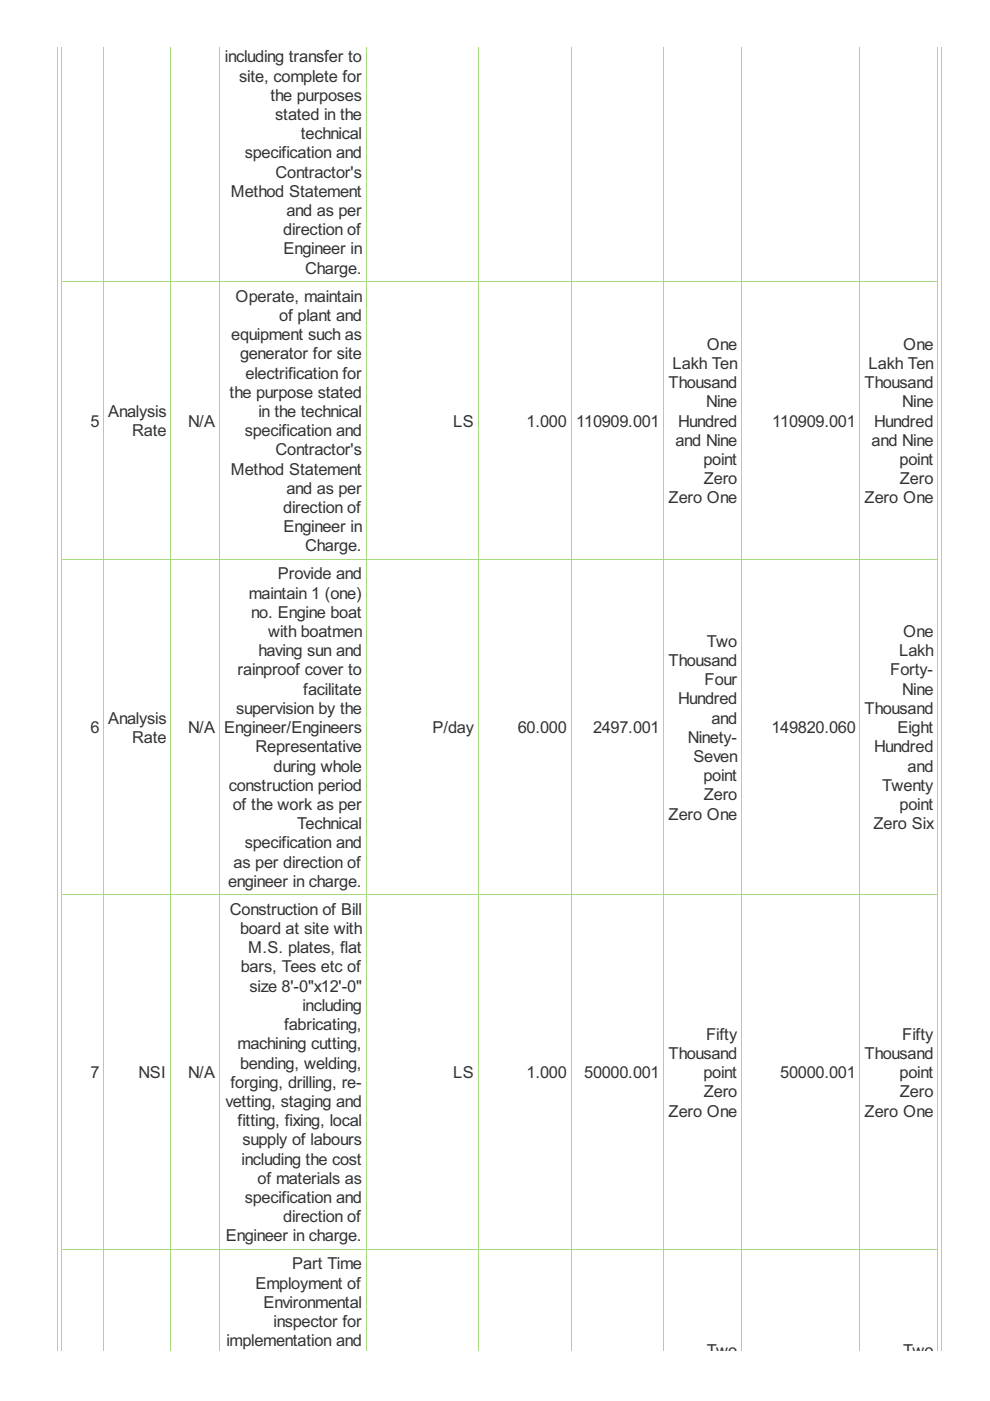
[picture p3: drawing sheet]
<svg xmlns="http://www.w3.org/2000/svg" width="210mm" height="297mm" viewBox="0 0 210 297" stroke-linecap="round" stroke-linejoin="round" font-family="sans-serif">
<defs><g id="words">
<g font-size="3.9" fill="#333">
<text x="47.7" y="13.2">including transfer to</text>
<text x="50.7" y="17.3">site, complete for</text>
<text x="57.3" y="21.4">the purposes</text>
<text x="58.4" y="25.4">stated in the</text>
<text x="63.8" y="29.5">technical</text>
<text x="51.9" y="33.6">specification and</text>
<text x="48.9" y="41.7">Method Statement</text>
<text x="58.4" y="37.7">Contractor's</text>
<text x="60.7" y="45.8">and as per</text>
<text x="60.1" y="49.9">direction of</text>
<text x="60.1" y="53.9">Engineer in</text>
<text x="64.7" y="58">Charge.</text>
<text x="49.9" y="64">Operate, maintain</text>
<text x="59.2" y="68">of plant and</text>
<text x="49" y="72.1">equipment such as</text>
<text x="50.9" y="76.2">generator for site</text>
<text x="149.9" y="74.1">One</text>
<text x="191.5" y="74.1">One</text>
<text x="52.1" y="80.3">electrification for</text>
<text x="141.7" y="82.3">Thousand</text>
<text x="142.6" y="78.2">Lakh Ten</text>
<text x="183.3" y="82.3">Thousand</text>
<text x="184.2" y="78.2">Lakh Ten</text>
<text x="22.9" y="88.4">Analysis</text>
<text x="48.7" y="84.3">the purpose stated</text>
<text x="54.8" y="88.4">in the technical</text>
<text x="149.7" y="86.4">Nine</text>
<text x="191.3" y="86.4">Nine</text>
<text x="19.2" y="90.4">5</text>
<text x="28" y="92.5">Rate</text>
<text x="39.9" y="90.4">N/A</text>
<text x="51.9" y="92.5">specification and</text>
<text x="96.1" y="90.4">LS</text>
<text x="111.6" y="90.4">1.000</text>
<text x="122.2" y="90.4">110909.001</text>
<text x="143.2" y="94.5">and Nine</text>
<text x="143.8" y="90.4">Hundred</text>
<text x="163.7" y="90.4">110909.001</text>
<text x="184.8" y="94.5">and Nine</text>
<text x="185.4" y="90.4">Hundred</text>
<text x="48.9" y="100.6">Method Statement</text>
<text x="58.4" y="96.5">Contractor's</text>
<text x="149.2" y="98.6">point</text>
<text x="190.7" y="98.6">point</text>
<text x="60.7" y="104.7">and as per</text>
<text x="141.7" y="106.7">Zero One</text>
<text x="149.2" y="102.7">Zero</text>
<text x="183.3" y="106.7">Zero One</text>
<text x="190.8" y="102.7">Zero</text>
<text x="60.1" y="108.8">direction of</text>
<text x="60.1" y="112.8">Engineer in</text>
<text x="64.7" y="116.9">Charge.</text>
<text x="58.9" y="122.8">Provide and</text>
<text x="52.8" y="126.9">maintain 1 (one)</text>
<text x="53.3" y="131">no. Engine boat</text>
<text x="56.8" y="135.1">with boatmen</text>
<text x="149.9" y="137.1">Two</text>
<text x="191.5" y="135.1">One</text>
<text x="50.4" y="143.2">rainproof cover to</text>
<text x="54.8" y="139.1">having sun and</text>
<text x="141.7" y="141.2">Thousand</text>
<text x="188.8" y="143.2">Forty-</text>
<text x="190.6" y="139.1">Lakh</text>
<text x="64.3" y="147.3">facilitate</text>
<text x="143.8" y="149.3">Hundred</text>
<text x="149.4" y="145.3">Four</text>
<text x="191.3" y="147.3">Nine</text>
<text x="19.2" y="155.4">6</text>
<text x="22.9" y="153.4">Analysis</text>
<text x="39.9" y="155.4">N/A</text>
<text x="47.6" y="155.4">Engineer/Engineers</text>
<text x="50" y="151.4">supervision by the</text>
<text x="91.7" y="155.4">P/day</text>
<text x="109.8" y="155.4">60.000</text>
<text x="125.7" y="155.4">2497.001</text>
<text x="150.9" y="153.4">and</text>
<text x="163.6" y="155.4">149820.060</text>
<text x="183.3" y="151.4">Thousand</text>
<text x="190.3" y="155.4">Eight</text>
<text x="28" y="157.5">Rate</text>
<text x="54.2" y="159.5">Representative</text>
<text x="145.8" y="157.5">Ninety-</text>
<text x="147" y="161.5">Seven</text>
<text x="185.4" y="159.5">Hundred</text>
<text x="48.5" y="167.7">construction period</text>
<text x="58" y="163.6">during whole</text>
<text x="149.2" y="165.6">point</text>
<text x="187.1" y="167.7">Twenty</text>
<text x="192.4" y="163.6">and</text>
<text x="49.4" y="171.7">of the work as per</text>
<text x="141.7" y="173.8">Zero One</text>
<text x="149.2" y="169.7">Zero</text>
<text x="190.7" y="171.7">point</text>
<text x="51.9" y="179.9">specification and</text>
<text x="63" y="175.8">Technical</text>
<text x="185.2" y="175.8">Zero Six</text>
<text x="49.5" y="183.9">as per direction of</text>
<text x="48.3" y="188">engineer in charge.</text>
<text x="48.7" y="194">Construction of Bill</text>
<text x="50.9" y="198">board at site with</text>
<text x="52.6" y="202.1">M.S. plates, flat</text>
<text x="51.1" y="206.2">bars, Tees etc of</text>
<text x="52.9" y="210.3">size 8'-0&quot;x12'-0&quot;</text>
<text x="64.1" y="214.3">including</text>
<text x="60.2" y="218.4">fabricating,</text>
<text x="149.7" y="220.4">Fifty</text>
<text x="191.3" y="220.4">Fifty</text>
<text x="50.4" y="222.5">machining cutting,</text>
<text x="50.9" y="226.5">bending, welding,</text>
<text x="141.7" y="224.5">Thousand</text>
<text x="183.3" y="224.5">Thousand</text>
<text x="19.2" y="228.6">7</text>
<text x="29.4" y="228.6">NSI</text>
<text x="39.9" y="228.6">N/A</text>
<text x="48.9" y="230.6">forging, drilling, re-</text>
<text x="96.1" y="228.6">LS</text>
<text x="111.6" y="228.6">1.000</text>
<text x="123.9" y="228.6">50000.001</text>
<text x="149.2" y="228.6">point</text>
<text x="149.2" y="232.7">Zero</text>
<text x="165.4" y="228.6">50000.001</text>
<text x="190.7" y="228.6">point</text>
<text x="190.8" y="232.7">Zero</text>
<text x="47.8" y="234.7">vetting, staging and</text>
<text x="50.4" y="238.8">fitting, fixing, local</text>
<text x="141.7" y="236.7">Zero One</text>
<text x="183.3" y="236.7">Zero One</text>
<text x="51.4" y="242.8">supply of labours</text>
<text x="51.2" y="246.9">including the cost</text>
<text x="54.6" y="251">of materials as</text>
<text x="51.9" y="255.1">specification and</text>
<text x="47.9" y="263.2">Engineer in charge.</text>
<text x="60.1" y="259.1">direction of</text>
<text x="62" y="269.1">Part Time</text>
<text x="54.2" y="273.2">Employment of</text>
<text x="55.9" y="277.3">Environmental</text>
<text x="58" y="281.4">inspector for</text>
<text x="48" y="285.4">implementation and</text>
<text x="149.9" y="287.5">Two</text>
<text x="191.5" y="287.5">Two</text>
</g>
</g></defs>
<g fill="none" stroke="#a8da7f" stroke-width=".21">
<path d="M12.1 9.9v276.4M13.1 9.9v276.4M22 9.9v276.4M36.2 9.9v276.4M46.6 9.9v276.4M77.6 9.9v276.4M101.4 9.9v276.4M121.1 9.9v276.4M140.8 9.9v276.4M157.2 9.9v276.4M182.3 9.9v276.4M198.8 9.9v276.4"/>
<path d="M199.6 9.9v276.4M13 59.6h185.9M13 118.5h185.9M13 189.6h185.9M13 264.8h185.9"/>
</g>
<use href="#words"/>
</svg>
